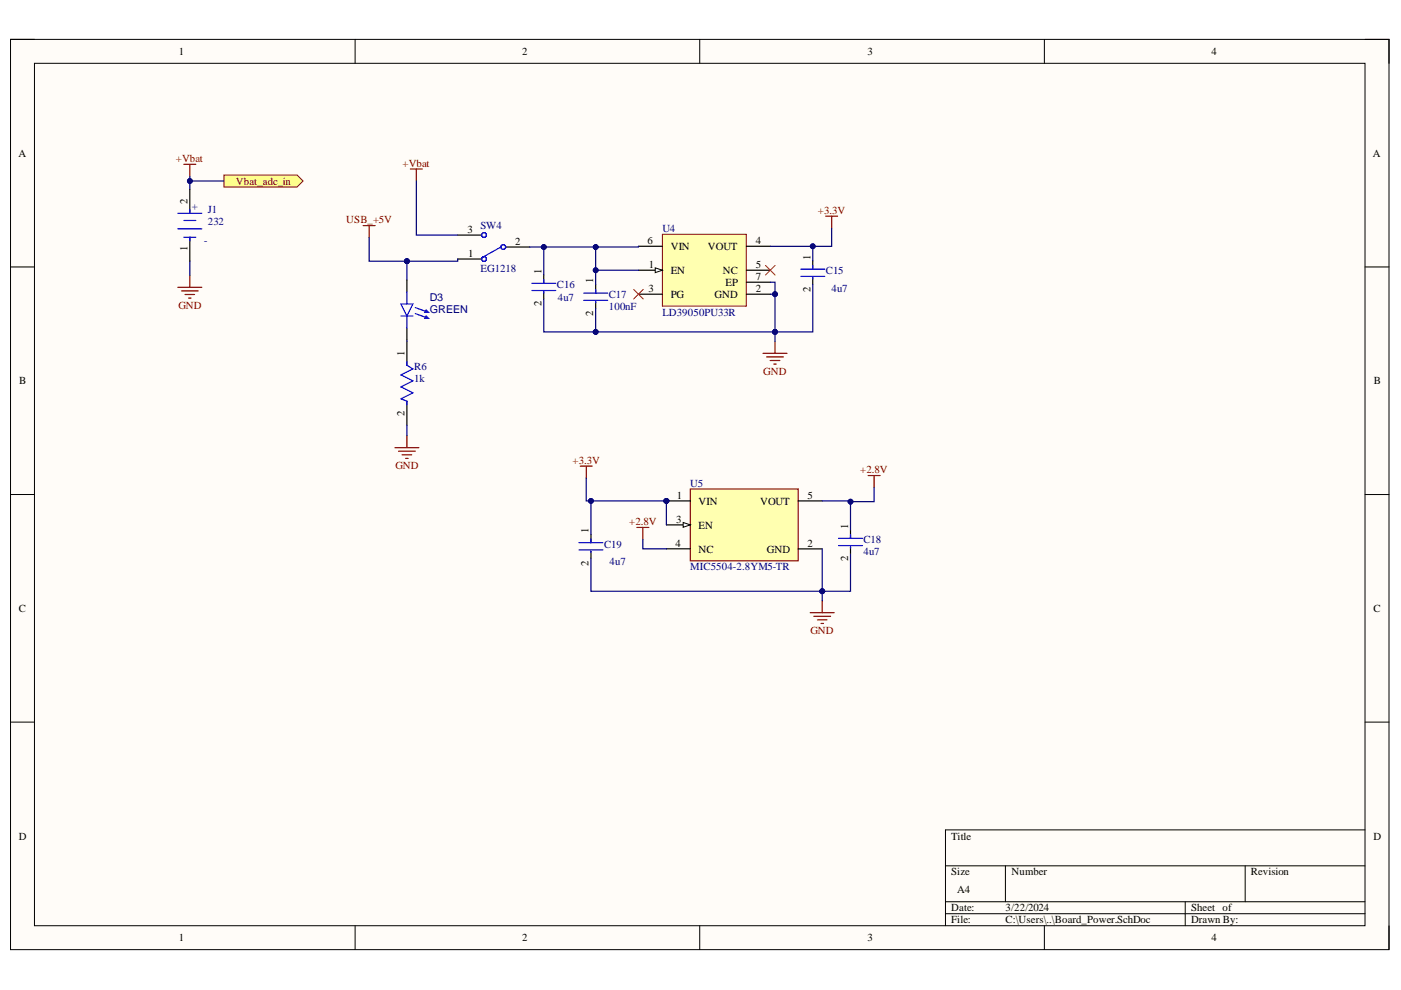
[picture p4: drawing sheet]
<svg xmlns="http://www.w3.org/2000/svg" width="297mm" height="210mm" viewBox="0 0 297 210" stroke-linecap="round" stroke-linejoin="round" font-family="sans-serif">
<defs><g id="words">
<g font-size="2.3">
<text x="37.9" y="11.7">1</text>
<text x="110.7" y="11.7">2</text>
<text x="183.9" y="11.7">3</text>
<text x="256.8" y="11.7">4</text>
<text x="3.9" y="33.3">A</text>
<text x="291.1" y="33.3">A</text>
<text x="39.8" y="43.2" transform="rotate(-90 39.8 43.2)">2</text>
<text x="39.8" y="53.2" transform="rotate(-90 39.8 53.2)">1</text>
<text x="99.1" y="49.4">3</text>
<text x="109.2" y="51.9">2</text>
<text x="137.3" y="51.7">6</text>
<text x="142.2" y="53">VIN</text>
<text x="150.1" y="53">VOUT</text>
<text x="160.2" y="51.7">4</text>
<text x="99.2" y="54.4">1</text>
<text x="114.8" y="58.1" transform="rotate(-90 114.8 58.1)">1</text>
<text x="137.6" y="56.8">1</text>
<text x="142.2" y="58.1">EN</text>
<text x="153.3" y="58.1">NC</text>
<text x="160.2" y="56.8">5</text>
<text x="160.2" y="59.3">7</text>
<text x="171.8" y="55" transform="rotate(-90 171.8 55)">1</text>
<text x="114.8" y="64.9" transform="rotate(-90 114.8 64.9)">2</text>
<text x="125.8" y="60.1" transform="rotate(-90 125.8 60.1)">1</text>
<text x="137.5" y="61.9">3</text>
<text x="142.2" y="63.1">PG</text>
<text x="151.5" y="63.1">GND</text>
<text x="153.8" y="60.6">EP</text>
<text x="160.2" y="61.9">2</text>
<text x="171.8" y="62" transform="rotate(-90 171.8 62)">2</text>
<text x="125.8" y="67" transform="rotate(-90 125.8 67)">2</text>
<text x="85.8" y="75.4" transform="rotate(-90 85.8 75.4)">1</text>
<text x="4.1" y="81.5">B</text>
<text x="291.3" y="81.5">B</text>
<text x="85.8" y="88.2" transform="rotate(-90 85.8 88.2)">2</text>
<text x="143.5" y="105.7">1</text>
<text x="148.1" y="107">VIN</text>
<text x="161.2" y="107">VOUT</text>
<text x="171.2" y="105.7">5</text>
<text x="124.8" y="113" transform="rotate(-90 124.8 113)">1</text>
<text x="143.4" y="110.8">3</text>
<text x="148.1" y="112.1">EN</text>
<text x="179.8" y="112.1" transform="rotate(-90 179.8 112.1)">1</text>
<text x="124.8" y="119.9" transform="rotate(-90 124.8 119.9)">2</text>
<text x="143.2" y="115.9">4</text>
<text x="148.1" y="117.2">NC</text>
<text x="162.6" y="117.2">GND</text>
<text x="171.2" y="115.9">2</text>
<text x="179.8" y="119" transform="rotate(-90 179.8 119)">2</text>
<text x="4" y="129.7">C</text>
<text x="291.2" y="129.7">C</text>
<text x="4" y="178">D</text>
<text x="201.7" y="178">Title</text>
<text x="291.2" y="178">D</text>
<text x="201.7" y="185.6">Size</text>
<text x="214.4" y="185.6">Number</text>
<text x="265.2" y="185.6">Revision</text>
<text x="202.9" y="189.4">A4</text>
<text x="201.7" y="193.2">Date:</text>
<text x="201.7" y="195.8">File:</text>
<text x="213.2" y="193.2">3/22/2024</text>
<text x="213.2" y="195.8">C:\Users\..\Board_Power.SchDoc</text>
<text x="252.5" y="193.2">Sheet of</text>
<text x="252.5" y="195.8">Drawn By:</text>
<text x="37.9" y="199.6">1</text>
<text x="110.7" y="199.6">2</text>
<text x="183.9" y="199.6">3</text>
<text x="256.8" y="199.6">4</text>
</g>
<g font-size="2.3" fill="#800000">
<text x="37.3" y="34.4">+Vbat</text>
<text x="85.4" y="35.3">+Vbat</text>
<text x="50" y="39.1">Vbat_adc_in</text>
<text x="73.4" y="47.3">USB_+5V</text>
<text x="173.4" y="45.4">+3.3V</text>
<text x="37.8" y="65.5">GND</text>
<text x="161.8" y="79.5">GND</text>
<text x="83.8" y="99.5">GND</text>
<text x="121.4" y="98.4">+3.3V</text>
<text x="182.4" y="100.3">+2.8V</text>
<text x="133.4" y="111.3">+2.8V</text>
<text x="171.8" y="134.5">GND</text>
</g>
<g font-size="2.3" fill="#000080">
<text x="40.8" y="43.2" transform="rotate(90 40.8 43.2)">+</text>
<text x="44.1" y="45.2">J1</text>
<text x="44.1" y="47.8">232</text>
<text x="44" y="50.7" transform="rotate(-180 44 50.7)">-</text>
<text x="101.9" y="48.6">SW4</text>
<text x="140.4" y="49.2">U4</text>
<text x="101.9" y="57.7">EG1218</text>
<text x="175.1" y="58.2">C15</text>
<text x="91.1" y="63.7">D3</text>
<text x="118.1" y="61.1">C16</text>
<text x="118.3" y="63.9">4u7</text>
<text x="129.1" y="63.2">C17</text>
<text x="129.1" y="65.8">100nF</text>
<text x="176.3" y="61.9">4u7</text>
<text x="91.1" y="66.3">GREEN</text>
<text x="140.4" y="66.9">LD39050PU33R</text>
<text x="87.8" y="78.5">R6</text>
<text x="87.8" y="81.1">1k</text>
<text x="146.3" y="103.2">U5</text>
<text x="128.1" y="116.1">C19</text>
<text x="129.3" y="119.9">4u7</text>
<text x="183.1" y="115.2">C18</text>
<text x="183.1" y="117.7">4u7</text>
<text x="146.3" y="121">MIC5504-2.8YM5-TR</text>
</g>
</g></defs>
<path d="M2.2 8.4h292.3v192.9h-292.3z" fill-rule="evenodd" fill="#fffcf8"/>
<path d="M2.2 8.4h292.3v192.9h-292.3z" fill="none" stroke="#000" stroke-width=".21"/>
<path d="M7.3 13.4h282.1v182.9h-282.1z" fill-rule="evenodd" fill="#fffcf8"/>
<g fill="none" stroke="#000" stroke-width=".21">
<path d="M2.2 8.3h5.1M7.3 13.4h282.1v182.9h-282.1zM75.3 8.3v5.1M148.4 8.3v5.1M221.4 8.4v5M289.4 8.4h5.1v5M2.2 56.6h5.1M289.4 56.6h5.1M2.2 104.8h5.1M289.4 104.9h5.1M2.2 153.1h5.1M289.4 153.1h5.1"/>
<path d="M289.4 176h-88.9v20.3M75.3 196.3v5M148.4 196.3v5M200.5 183.6h88.9M200.5 191.2h88.9M200.5 193.7h88.9M213.2 183.6v7.6M221.4 196.3v5M251.3 191.2v5.1M264 183.6v7.6M294.5 196.3v5"/>
</g>
<circle cx="141.3" cy="106.2" r=".51" fill="#000080"/>
<circle cx="141.3" cy="106.2" r=".51" fill="none" stroke="#000080" stroke-width=".21"/>
<path d="M146.4 103.7h22.8v15.2h-22.8z" fill-rule="evenodd" fill="#ffffb0"/>
<path d="M146.4 103.7h22.8v15.2h-22.8z" fill="none" stroke="#800000" stroke-width=".25"/>
<path d="M141.3 106.2h5.1" fill="none" stroke="#000" stroke-width=".25"/>
<circle cx="141.3" cy="106.2" r=".51" fill="#000080"/>
<circle cx="141.3" cy="106.2" r=".51" fill="none" stroke="#000080" stroke-width=".21"/>
<path d="M141.3 111.3h5.1" fill="none" stroke="#000" stroke-width=".25"/>
<path d="M144.8 110.8l1.6 .5-1.6 .5z" fill="#f8fcff"/>
<path d="M144.8 110.8l1.6 .5-1.6 .5z" fill="none" stroke="#000" stroke-width=".21"/>
<path d="M97 54.9h5.1M97 49.8h5.1M107.2 52.4h5.1M125.3 113.3v1.8M125.3 116.8v1.6M141.3 116.4h5.1M169.2 116.4h5.1M169.2 106.2h5.1M180.3 112.4v1.7M180.3 115.9v1.5" fill="none" stroke="#000" stroke-width=".25"/>
<g fill="none" stroke="#800000" stroke-width=".25">
<path d="M39 34.8h2.5M40.2 34.8v2.6M87 35.8h2.5M88.3 35.8v2.6M40.2 58.4v2.5M77 47.8h2.5M78.3 47.8v2.6M37.7 60.9h5.1M38.5 61.7h3.5M39.2 62.4h2.1M40 63.2h.5M83.7 94.9h5.1"/>
<path d="M84.5 95.7h3.6M85.3 96.4h2M86 97.2h.5M86.3 92.4v2.5M123 98.8h2.6M124.3 98.8v2.6M184.1 100.8h2.5M185.3 100.8v2.6M171.8 129.9h5.1M172.5 130.7h3.6M173.3 131.4h2M174.1 132.2h.5"/>
<path d="M174.3 127.4v2.5"/>
</g>
<g fill="none" stroke="#00f" stroke-width=".25">
<path d="M106.2 52.4l-4.1 2.3M122.8 115.1h5M122.8 116.6h5M125.3 114.3v.8M125.3 116.8v.3M177.8 114.1h5.1M177.8 115.7h5.1M180.3 113.4v.7M180.3 115.9v.3"/>
<circle cx="102.6" cy="49.8" r=".51"/>
<circle cx="102.6" cy="54.9" r=".51"/>
<circle cx="106.7" cy="52.4" r=".51"/>
</g>
<path d="M140.4 49.7h17.8v15.2h-17.8z" fill-rule="evenodd" fill="#ffffb0"/>
<path d="M140.4 49.7h17.8v15.2h-17.8z" fill="none" stroke="#800000" stroke-width=".21"/>
<path d="M135.4 52.2h5M135.4 57.3h5" fill="none" stroke="#000" stroke-width=".25"/>
<path d="M138.9 56.8l1.5 .5-1.5 .5z" fill="#f8fcff"/>
<path d="M138.9 56.8l1.5 .5-1.5 .5z" fill="none" stroke="#000" stroke-width=".21"/>
<g fill="none" stroke="#000" stroke-width=".25">
<path d="M115.3 58.3v1.8M158.2 57.3h5.1M158.2 52.2h5.1M158.2 59.8h5.1M172.3 55.3v1.8M172.3 58.9v1.5M86.3 72.4v5.1M115.3 61.8v1.6M126.3 60.4v1.8M126.3 63.9v1.6M135.4 62.4h5M158.2 62.4h5.1"/>
<path d="M86.3 85.1v5.1"/>
</g>
<g fill="none" stroke="#00f" stroke-width=".25">
<path d="M115.3 59.3v.8M169.8 57.1h5.1M169.8 58.6h5.1M172.3 56.3v.8M172.3 58.9v.2M86.3 76.7v.8l1.2 .7-2.5 1.3 2.5 1.3-2.5 1.2 2.5 1.3-2.5 1.3 1.3 .5v.7M112.7 60.1h5.1M112.7 61.6h5.1M115.3 61.8v.3M123.8 62.2h5M123.8 63.7h5M126.3 61.4v.8"/>
<path d="M126.3 63.9v.3"/>
</g>
<path d="M162.3 56.3l2 2M164.3 56.3l-2 2M134.3 61.4l2.1 2M136.4 61.4l-2.1 2" fill="none" stroke="#f00" stroke-width=".21"/>
<path d="M175.1 45.8h2.5M176.3 45.8v2.6M161.8 74.9h5.1M162.5 75.7h3.6M163.3 76.4h2M164.1 77.2h.5M164.3 72.4v2.5" fill="none" stroke="#800000" stroke-width=".25"/>
<path d="M185.3 103.4v3h-5" fill="none" stroke="#000080" stroke-width=".25"/>
<circle cx="180.3" cy="106.4" r=".51" fill="#000080"/>
<circle cx="180.3" cy="106.4" r=".51" fill="none" stroke="#000080" stroke-width=".21"/>
<path d="M174.3 116.4v11" fill="none" stroke="#000080" stroke-width=".25"/>
<circle cx="174.3" cy="125.4" r=".51" fill="#000080"/>
<circle cx="174.3" cy="125.4" r=".51" fill="none" stroke="#000080" stroke-width=".21"/>
<path d="M124.3 101.4v4.8h1" fill="none" stroke="#000080" stroke-width=".25"/>
<circle cx="125.3" cy="106.2" r=".51" fill="#000080"/>
<circle cx="125.3" cy="106.2" r=".51" fill="none" stroke="#000080" stroke-width=".21"/>
<path d="M141.3 106.2v5.1" fill="none" stroke="#000080" stroke-width=".25"/>
<circle cx="141.3" cy="106.2" r=".51" fill="#000080"/>
<circle cx="141.3" cy="106.2" r=".51" fill="none" stroke="#000080" stroke-width=".21"/>
<path d="M88.3 38.4v11.4h8.7M86.3 55.4v4" fill="none" stroke="#000080" stroke-width=".25"/>
<circle cx="86.3" cy="55.4" r=".51" fill="#000080"/>
<circle cx="86.3" cy="55.4" r=".51" fill="none" stroke="#000080" stroke-width=".21"/>
<path d="M97 54.9v.5h-10.7" fill="none" stroke="#000080" stroke-width=".25"/>
<circle cx="86.3" cy="55.4" r=".51" fill="#000080"/>
<circle cx="86.3" cy="55.4" r=".51" fill="none" stroke="#000080" stroke-width=".21"/>
<path d="M78.3 50.4v5h8" fill="none" stroke="#000080" stroke-width=".25"/>
<circle cx="86.3" cy="55.4" r=".51" fill="#000080"/>
<circle cx="86.3" cy="55.4" r=".51" fill="none" stroke="#000080" stroke-width=".21"/>
<path d="M40.2 37.4v2.7" fill="none" stroke="#000080" stroke-width=".25"/>
<circle cx="40.2" cy="38.4" r=".51" fill="#000080"/>
<circle cx="40.2" cy="38.4" r=".51" fill="none" stroke="#000080" stroke-width=".21"/>
<path d="M40.2 55.4v3M141.3 106.2h-16v7.1" fill="none" stroke="#000080" stroke-width=".25"/>
<circle cx="125.3" cy="106.2" r=".51" fill="#000080"/>
<circle cx="125.3" cy="106.2" r=".51" fill="none" stroke="#000080" stroke-width=".21"/>
<circle cx="141.3" cy="106.2" r=".51" fill="#000080"/>
<circle cx="141.3" cy="106.2" r=".51" fill="none" stroke="#000080" stroke-width=".21"/>
<path d="M125.3 118.4v7h49" fill="none" stroke="#000080" stroke-width=".25"/>
<circle cx="174.3" cy="125.4" r=".51" fill="#000080"/>
<circle cx="174.3" cy="125.4" r=".51" fill="none" stroke="#000080" stroke-width=".21"/>
<path d="M180.3 117.4v8h-6" fill="none" stroke="#000080" stroke-width=".25"/>
<circle cx="174.3" cy="125.4" r=".51" fill="#000080"/>
<circle cx="174.3" cy="125.4" r=".51" fill="none" stroke="#000080" stroke-width=".21"/>
<path d="M174.3 106.2h6v6.2" fill="none" stroke="#000080" stroke-width=".25"/>
<circle cx="180.3" cy="106.4" r=".51" fill="#000080"/>
<circle cx="180.3" cy="106.4" r=".51" fill="none" stroke="#000080" stroke-width=".21"/>
<path d="M176.3 48.4v3.8h-13" fill="none" stroke="#000080" stroke-width=".25"/>
<circle cx="172.3" cy="52.2" r=".51" fill="#000080"/>
<circle cx="172.3" cy="52.2" r=".51" fill="none" stroke="#000080" stroke-width=".21"/>
<path d="M172.3 52.2v3.1" fill="none" stroke="#000080" stroke-width=".25"/>
<circle cx="172.3" cy="52.2" r=".51" fill="#000080"/>
<circle cx="172.3" cy="52.2" r=".51" fill="none" stroke="#000080" stroke-width=".21"/>
<path d="M163.3 62.4h1v10" fill="none" stroke="#000080" stroke-width=".25"/>
<circle cx="164.3" cy="62.4" r=".51" fill="#000080"/>
<circle cx="164.3" cy="62.4" r=".51" fill="none" stroke="#000080" stroke-width=".21"/>
<circle cx="164.3" cy="70.4" r=".51" fill="#000080"/>
<circle cx="164.3" cy="70.4" r=".51" fill="none" stroke="#000080" stroke-width=".21"/>
<path d="M172.3 60.4v10h-8" fill="none" stroke="#000080" stroke-width=".25"/>
<circle cx="164.3" cy="70.4" r=".51" fill="#000080"/>
<circle cx="164.3" cy="70.4" r=".51" fill="none" stroke="#000080" stroke-width=".21"/>
<path d="M135.4 52.2v.2h-23.1" fill="none" stroke="#000080" stroke-width=".25"/>
<circle cx="115.3" cy="52.4" r=".51" fill="#000080"/>
<circle cx="115.3" cy="52.4" r=".51" fill="none" stroke="#000080" stroke-width=".21"/>
<circle cx="126.3" cy="52.4" r=".51" fill="#000080"/>
<circle cx="126.3" cy="52.4" r=".51" fill="none" stroke="#000080" stroke-width=".21"/>
<path d="M115.3 52.4v5.9" fill="none" stroke="#000080" stroke-width=".25"/>
<circle cx="115.3" cy="52.4" r=".51" fill="#000080"/>
<circle cx="115.3" cy="52.4" r=".51" fill="none" stroke="#000080" stroke-width=".21"/>
<path d="M115.3 63.4v7h49" fill="none" stroke="#000080" stroke-width=".25"/>
<circle cx="126.3" cy="70.4" r=".51" fill="#000080"/>
<circle cx="126.3" cy="70.4" r=".51" fill="none" stroke="#000080" stroke-width=".21"/>
<circle cx="164.3" cy="70.4" r=".51" fill="#000080"/>
<circle cx="164.3" cy="70.4" r=".51" fill="none" stroke="#000080" stroke-width=".21"/>
<path d="M126.3 65.5v4.9" fill="none" stroke="#000080" stroke-width=".25"/>
<circle cx="126.3" cy="70.4" r=".51" fill="#000080"/>
<circle cx="126.3" cy="70.4" r=".51" fill="none" stroke="#000080" stroke-width=".21"/>
<path d="M126.3 52.4v4.9" fill="none" stroke="#000080" stroke-width=".25"/>
<circle cx="126.3" cy="57.3" r=".51" fill="#000080"/>
<circle cx="126.3" cy="57.3" r=".51" fill="none" stroke="#000080" stroke-width=".21"/>
<circle cx="126.3" cy="52.4" r=".51" fill="#000080"/>
<circle cx="126.3" cy="52.4" r=".51" fill="none" stroke="#000080" stroke-width=".21"/>
<path d="M135.4 57.3h-9.1v3.1" fill="none" stroke="#000080" stroke-width=".25"/>
<circle cx="126.3" cy="57.3" r=".51" fill="#000080"/>
<circle cx="126.3" cy="57.3" r=".51" fill="none" stroke="#000080" stroke-width=".21"/>
<path d="M86.3 72.1v.3M86.3 90.2v2.2M136.3 114.4v2h5" fill="none" stroke="#000080" stroke-width=".25"/>
<path d="M40.2 40.1v5.1M40.2 50.3v5.1M86.3 59.4v2.5M86.3 69.5v2.6" fill="none" stroke="#000" stroke-width=".25"/>
<path d="M37.7 45.2h5.1M37.7 48.5h5.1M39 46.7h2.5M39 50.3h2.5M40.2 44.5v.7M40.2 50.3v.8M85 64.5h2.5l-1.2 2.5zM85 67h2.5M86.3 61.9v2.6M86.3 67v2.5M88.1 65.2l2.7 1M88.1 66.5l2.7 1" fill="none" stroke="#00f" stroke-width=".25"/>
<path d="M135 111.8h2.6M136.3 111.8v2.6" fill="none" stroke="#800000" stroke-width=".25"/>
<path d="M90.3 65.7l.5 .5h-.7z" fill="#00f"/>
<path d="M90.3 65.7l.5 .5h-.7z" fill="none" stroke="#00f" stroke-width=".25"/>
<path d="M90.3 67l.5 .5h-.7z" fill="#00f"/>
<path d="M90.3 67l.5 .5h-.7z" fill="none" stroke="#00f" stroke-width=".25"/>
<path d="M163.3 59.8h1v2.6" fill="none" stroke="#000080" stroke-width=".25"/>
<circle cx="164.3" cy="62.4" r=".51" fill="#000080"/>
<circle cx="164.3" cy="62.4" r=".51" fill="none" stroke="#000080" stroke-width=".21"/>
<path d="M47.5 37.1h15.5l1.3 1.3-1.3 1.2h-15.5z" fill-rule="evenodd" fill="#ffff80"/>
<path d="M47.5 37.1h15.5l1.3 1.3-1.3 1.2h-15.5z" fill="none" stroke="#800000" stroke-width=".21"/>
<path d="M40.2 38.4h7.3" fill="none" stroke="#000080" stroke-width=".25"/>
<circle cx="40.2" cy="38.4" r=".51" fill="#000080"/>
<circle cx="40.2" cy="38.4" r=".51" fill="none" stroke="#000080" stroke-width=".21"/>
<use href="#words"/>
</svg>
